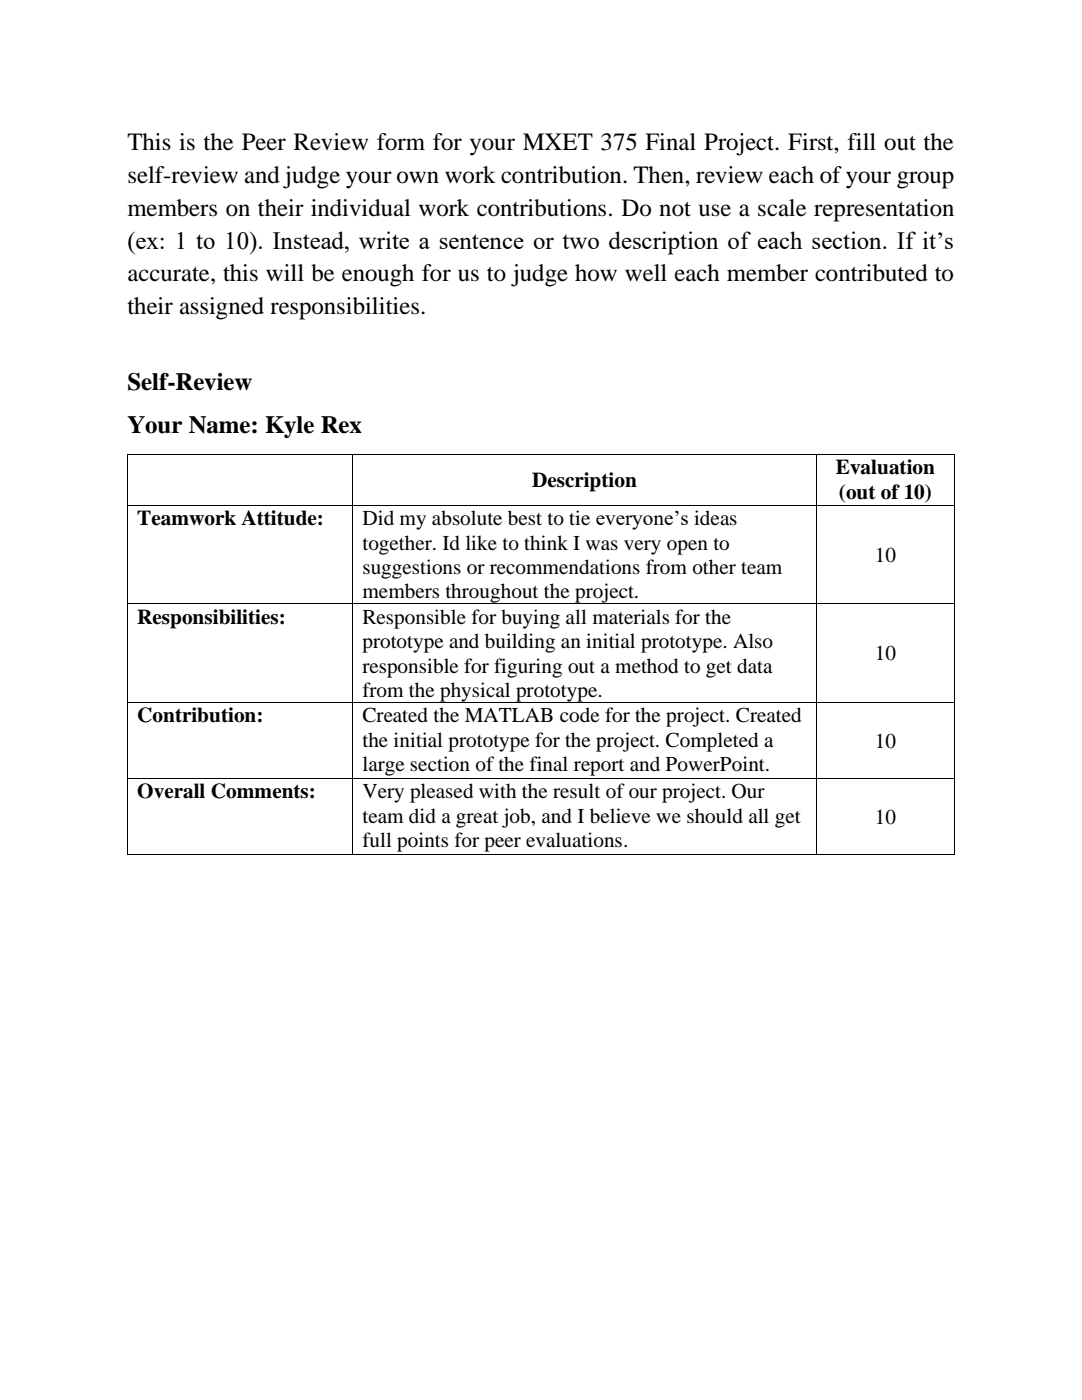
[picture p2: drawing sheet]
<svg xmlns="http://www.w3.org/2000/svg" width="216mm" height="279mm" viewBox="0 0 216 279" stroke-linecap="round" stroke-linejoin="round" font-family="sans-serif">
<defs><g id="words">
<g font-size="5">
<text x="25.4" y="30">This is the Peer Review form for your MXET 375 Final Project. First, fill out the</text>
<text x="25.4" y="36.5">self-review and judge your own work contribution. Then, review each of your group</text>
<text x="25.4" y="43.1">members on their individual work contributions. Do not use a scale representation</text>
<text x="25.4" y="49.6">(ex: 1 to 10). Instead, write a sentence or two description of each section. If it’s</text>
<text x="25.4" y="56.1">accurate, this will be enough for us to judge how well each member contributed to</text>
<text x="25.4" y="62.7">their assigned responsibilities.</text>
<text x="25.4" y="77.9">Self-Review</text>
<text x="25.4" y="86.5">Your Name: Kyle Rex</text>
</g>
<g font-size="4.2">
<text x="166.8" y="94.7">Evaluation</text>
<text x="106.2" y="97.2">Description</text>
<text x="167.4" y="99.5">(out of 10)</text>
<text x="27.4" y="104.8">Teamwork Attitude:</text>
<text x="72.3" y="104.8">Did my absolute best to tie everyone’s ideas</text>
<text x="72.3" y="109.7">together. Id like to think I was very open to</text>
<text x="174.6" y="112.2">10</text>
<text x="72.3" y="114.6">suggestions or recommendations from other team</text>
<text x="72.3" y="119.4">members throughout the project.</text>
<text x="27.4" y="124.5">Responsibilities:</text>
<text x="72.3" y="124.5">Responsible for buying all materials for the</text>
<text x="72.3" y="129.4">prototype and building an initial prototype. Also</text>
<text x="174.6" y="131.8">10</text>
<text x="72.3" y="134.2">responsible for figuring out a method to get data</text>
<text x="72.3" y="139.1">from the physical prototype.</text>
<text x="27.4" y="144.1">Contribution:</text>
<text x="72.3" y="144.1">Created the MATLAB code for the project. Created</text>
<text x="72.3" y="149">the initial prototype for the project. Completed a</text>
<text x="174.6" y="149.2">10</text>
<text x="72.3" y="153.9">large section of the final report and PowerPoint.</text>
<text x="27.4" y="159.3">Overall Comments:</text>
<text x="72.3" y="159.3">Very pleased with the result of our project. Our</text>
<text x="72.3" y="164.2">team did a great job, and I believe we should all get</text>
<text x="174.6" y="164.4">10</text>
<text x="72.3" y="169.1">full points for peer evaluations.</text>
</g>
</g></defs>
<g fill="#000">
<path d="M25.4 90.6h.2v.1h-.2z" fill-rule="evenodd"/>
<path d="M25.4 90.6h.2v.1h-.2z" fill-rule="evenodd"/>
<path d="M70.3 90.6h.2v.1h-.2z" fill-rule="evenodd"/>
<path d="M162.9 90.6h.2v.1h-.2z" fill-rule="evenodd"/>
<path d="M190.4 90.6h.1v.1h-.1z" fill-rule="evenodd"/>
<path d="M190.4 90.6h.1v.1h-.1z" fill-rule="evenodd"/>
<path d="M25.4 100.7h.2v.2h-.2z" fill-rule="evenodd"/>
<path d="M70.3 100.7h.2v.2h-.2z" fill-rule="evenodd"/>
<path d="M162.9 100.7h.2v.2h-.2z" fill-rule="evenodd"/>
<path d="M190.4 100.7h.1v.2h-.1z" fill-rule="evenodd"/>
<path d="M25.4 120.4h.2v.1h-.2z" fill-rule="evenodd"/>
<path d="M70.3 120.4h.2v.1h-.2z" fill-rule="evenodd"/>
<path d="M162.9 120.4h.2v.1h-.2z" fill-rule="evenodd"/>
<path d="M190.4 120.4h.1v.1h-.1z" fill-rule="evenodd"/>
<path d="M25.4 140h.2v.2h-.2z" fill-rule="evenodd"/>
<path d="M25.4 155.2h.2v.2h-.2z" fill-rule="evenodd"/>
<path d="M70.3 140h.2v.2h-.2z" fill-rule="evenodd"/>
<path d="M70.3 155.2h.2v.2h-.2z" fill-rule="evenodd"/>
<path d="M162.9 140h.2v.2h-.2z" fill-rule="evenodd"/>
<path d="M162.9 155.2h.2v.2h-.2z" fill-rule="evenodd"/>
<path d="M190.4 140h.1v.2h-.1z" fill-rule="evenodd"/>
<path d="M190.4 155.2h.1v.2h-.1z" fill-rule="evenodd"/>
<path d="M25.4 170.4h.2v.1h-.2z" fill-rule="evenodd"/>
<path d="M25.4 170.4h.2v.1h-.2z" fill-rule="evenodd"/>
<path d="M70.3 170.4h.2v.1h-.2z" fill-rule="evenodd"/>
<path d="M162.9 170.4h.2v.1h-.2z" fill-rule="evenodd"/>
<path d="M190.4 170.4h.1v.1h-.1z" fill-rule="evenodd"/>
<path d="M190.4 170.4h.1v.1h-.1z" fill-rule="evenodd"/>
</g>
<g fill="none" stroke="#000" stroke-width=".2">
<path d="M25.5 90.7v10M25.6 90.7h44.7M70.4 90.7v10M70.5 90.7h92.4M163 90.7v10M163.1 90.7h27.3M190.5 90.7v10M25.5 100.9v19.5M25.6 100.8h44.7M70.4 100.9v19.5M70.5 100.8h92.4M163 100.9v19.5"/>
<path d="M163.1 100.8h27.3M190.5 100.9v19.5M25.5 120.5v19.5M25.6 120.5h44.7M70.4 120.5v19.5M70.5 120.5h92.4M163 120.5v19.5M163.1 120.5h27.3M190.5 120.5v19.5M25.5 140.2v15M25.5 155.4v15M25.6 140.1h44.7"/>
<path d="M25.6 155.3h44.7M70.4 140.2v15M70.4 155.4v15M70.5 140.1h92.4M70.5 155.3h92.4M163 140.2v15M163 155.4v15M163.1 140.1h27.3M163.1 155.3h27.3M190.5 140.2v15M190.5 155.4v15M25.6 170.5h44.7"/>
<path d="M70.5 170.5h92.4M163.1 170.5h27.3"/>
</g>
<use href="#words"/>
</svg>
